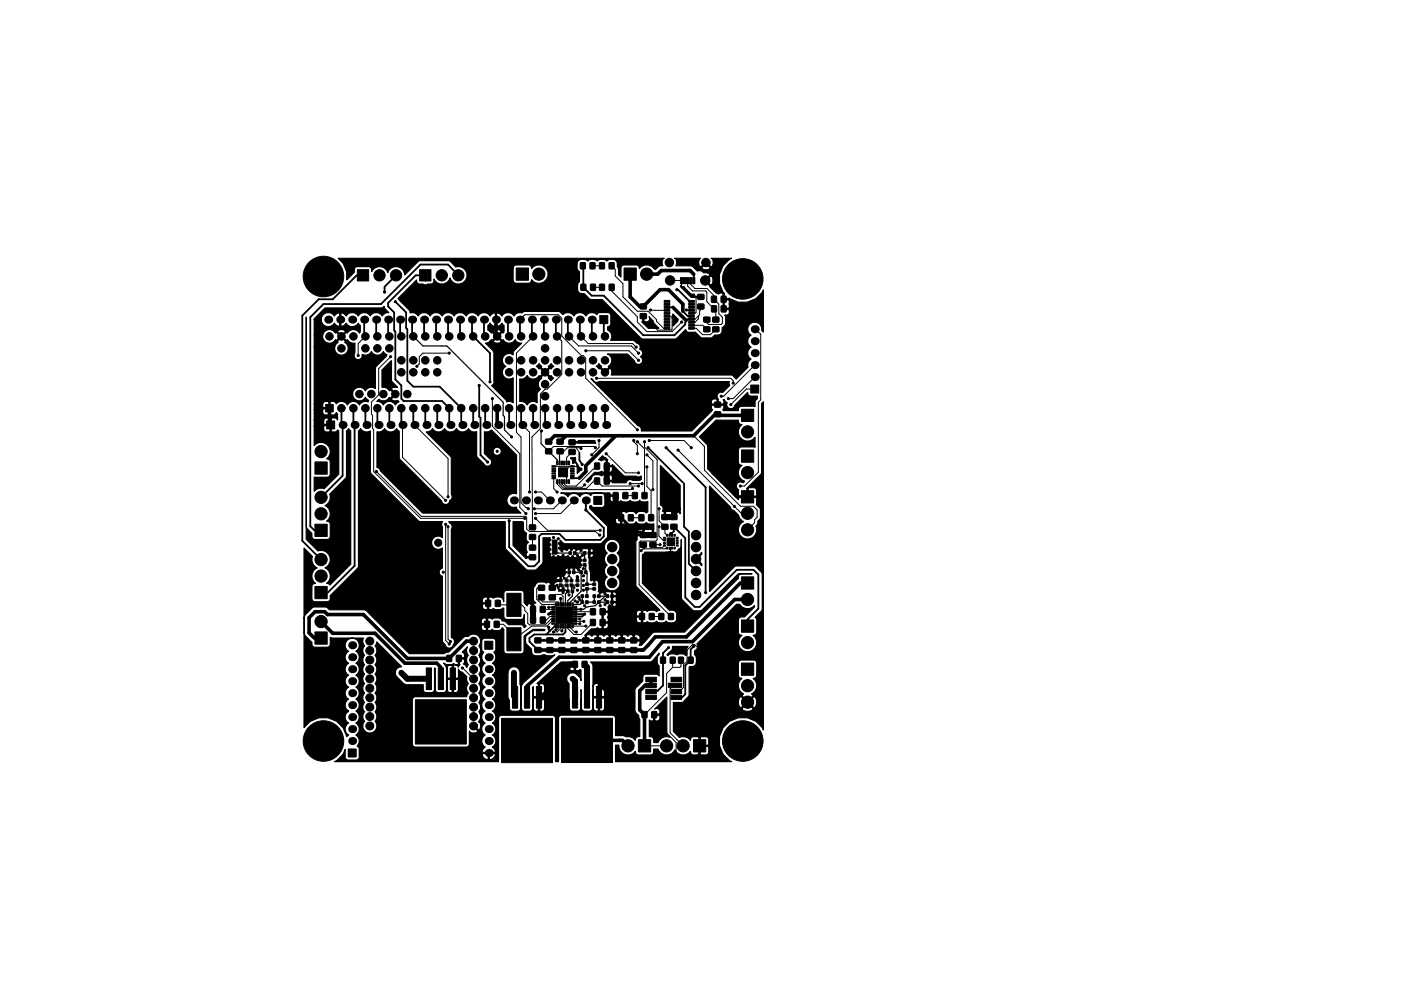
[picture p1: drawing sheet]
<svg xmlns="http://www.w3.org/2000/svg" width="297mm" height="210mm" viewBox="0 0 297 210" stroke-linecap="round" stroke-linejoin="round" font-family="sans-serif">
<g fill="#000" stroke="#000" stroke-width=".21">
<path d="M75.8 57.2h2.4v2.4h-2.4zM89 57.2h2.4v2.4h-2.4zM109.4 56.9h2.6v2.6h-2.6zM123.1 55.8h1v1.2h-1zM125.1 55.8h1v1.2h-1zM127.1 55.8h1v1.2h-1zM129.2 55.8h1v1.2h-1zM132.3 56.9h2.6v2.6h-2.6zM144.3 58.9h.4v1.3h-.4zM144.9 58.9h.5v1.3h-.5zM145.6 58.9h.4v1.3h-.4zM146.2 58.9h.5v1.3h-.5z"/>
<path d="M146.9 58.9h.4v1.3h-.4zM123.2 60.3h1v1.3h-1zM125.2 60.3h1v1.3h-1zM127.2 67h1.7v1.7h-1.7zM127.1 60.3h1.1l-.1 1.3h-1zM129.2 60.3h1v1.3h-1zM135.8 64.5h1.2v1h-1.2zM135.8 66.6h1.2v1h-1.2zM140.8 69.5h1.2v.4h-1.2zM140.8 68.8h1.2v.4h-1.2zM140.8 68.2h1.2v.4h-1.2zM140.8 67.5h1.2v.4h-1.2z"/>
<path d="M140.8 66.9h1.2v.4h-1.2zM140.8 66.3h1.2v.4h-1.2zM140.8 65.6h1.2v.4h-1.2zM140.8 65h1.2v.4h-1.2zM140.8 64.4h1.2v.4h-1.2zM140.8 63.7h1.2v.4h-1.2zM146 63.7h1.2v.4h-1.2zM146 64.4h1.2v.4h-1.2zM146 65h1.2v.4h-1.2zM146 65.6h1.2v.4h-1.2zM146 66.3h1.2v.4h-1.2zM146 66.9h1.2v.4h-1.2z"/>
<path d="M146 67.5h1.2v.4h-1.2zM146 68.2h1.2v.4h-1.2zM146 68.8h1.2v.4h-1.2zM146 69.5h1.2v.4h-1.2zM148 62.5h1.2v1h-1.2zM148 64.5h1.2v1l-1.2 .1zM149.2 69.4l1.3-.1v1l-1.2 .1zM149.2 67.3h1.3v1h-1.2zM150.9 62.9h1v1.2h-1zM150.9 64.9h1v1.3l-1-.1zM151.1 67.3h1.3v1h-1.2zM151.1 69.4l1.3-.1v1l-1.2 .1z"/>
<path d="M152.9 62.9h1v1.2h-1zM152.9 64.9h1.1l-.1 1.3-1-.1zM69 85.8h1.7v1.6h-1.7zM69.3 89.3h1.7v1.7h-1.7zM115.7 93.2h1.2l.1 1h-1.3zM115.7 95.3l1.2-.1 .1 1-1.3 .1zM117 99.3h.8v.3h-.8zM117 98.8h.8v.3h-.8zM118 97.8h.3v.8h-.3zM118.5 97.8h.3v.8h-.3zM119 97.8h.3v.8h-.3zM118.1 93.2h1.3v1h-1.3z"/>
<path d="M118.1 95.3l1.3-.1v1l-1.3 .1zM119.5 97.8h.3v.8h-.3zM120 97.8h.3v.8h-.3zM120.5 97.8h.3v.8h-.3zM121 98.8h.7v.3h-.7zM121 99.3h.7v.3h-.7zM121 99.8h.7v.3h-.7zM120.7 95.4h1.2v1h-1.2zM120.7 93.3h1.2v1l-1.2 .1zM126.1 98.3h1v1.2h-1zM128.1 98.3h1.1l-.1 1.2h-1zM151.5 87.4h1.3v1h-1.3z"/>
<path d="M151.5 85.3h1.3v1l-1.3 .1zM157.2 95.5h2.6v2.6h-2.6zM157.2 86.8h2.6v2.6h-2.6zM159.2 81.7h1.7v1.7h-1.7zM66.8 111.2h2.6v2.6h-2.6zM66.8 98h2.6v2.6h-2.6zM112.3 115.7h1.2v1h-1.2zM112.3 117.7h1.2v1h-1.2zM112.3 113.4h1.2v1h-1.2zM112.3 111.4h1.2v1h-1.2zM117 101.3h.8v.3h-.8zM117 100.8h.8v.3h-.8z"/>
<path d="M117 100.3h.8v.3h-.8zM117 99.8h.8v.3h-.8zM117.1 114.6h1v3h-1zM118 101.8h.3v.8h-.3zM118.5 101.8h.3v.8h-.3zM119 101.8h.3v.8h-.3zM119.5 101.8h.3v.8h-.3zM120 101.8h.3v.8h-.3zM120.5 101.8h.3v.8h-.3zM120.7 117.1h.5l-.1 .5h-.5zM121 100.3h.7v.3h-.7zM121 100.8h.7v.3h-.7z"/>
<path d="M121 101.3h.7v.3h-.7zM121.6 117.1h.5v.5h-.5zM123.7 117.1h.5v.5h-.5zM123.7 118.6h.5v.5l-.5 .1zM123.7 119.6h.5v.5h-.5zM124.7 117.1h.5v.5h-.5zM125.9 105.3h1.7v1.7h-1.7zM126.1 101.4h1v1.3h-1zM128.1 101.4h1.1l-.1 1.3h-1zM130 104.5h1.1l-.1 1.3h-1zM131.2 109.2h1v1.3h-1zM132.1 104.5h1v1.3h-1z"/>
<path d="M133.2 109.2h1.1l-.1 1.3h-1zM134.1 104.5h1v1.3h-1zM135.5 109.2h1v1.3h-1zM135.8 113h1.2v1l-1.2 .1zM135.8 115.1h1.2v1h-1.2zM136.2 104.5h1l-.1 1.3h-1zM137.5 109.2h1.1l-.1 1.3h-1zM137.8 113h1.2l.1 1h-1.3zM137.8 115.1l1.2-.1 .1 1-1.3 .1zM140.7 115.6h.4v.2l-.4 .1zM140.7 115.1h.4v.2l-.4 .1zM140.7 114.5h.4v.2l-.4 .1z"/>
<path d="M140.7 114h.4v.2l-.4 .1zM141.4 114.1h1.6v1.6h-1.6zM140.3 109.2h1.3v1h-1.2zM140.3 111.3l1.3-.1v1l-1.2 .1zM141.3 113.4h.3v.4l-.3-.1zM141.3 116.1h.3v.4l-.3-.1zM141.9 113.4h.2v.4l-.2-.1zM141.9 116.1h.2v.4l-.2-.1zM142.4 113.4h.2v.4l-.2-.1zM142.4 116.1h.2v.4l-.2-.1zM142.9 113.4h.3v.4l-.3-.1zM142.9 116.1h.3v.4l-.3-.1z"/>
<path d="M142.2 111.3l1.3-.1v1l-1.2 .1zM142.2 109.2h1.3v1h-1.2zM143.4 114h.4v.2l-.4 .1zM143.4 114.6l.4-.1v.3h-.4zM143.4 115.1l.4-.1v.3h-.4zM143.4 115.6h.4v.2l-.4 .1zM157.2 104.1h2.6v2.6h-2.6zM66.8 124.4h2.6v2.6h-2.6zM66.8 134.1h2.6v2.6h-2.6zM94.7 139.1h1.1l-.1 1.2h-1zM96.8 139.1h1v1.2h-1zM102.7 131.8h1.1l-.1 1.3h-1z"/>
<path d="M103 127.4h1v1.3l-1-.1zM102.8 136.1h1.7v1.7h-1.7zM104.8 131.8h1v1.3h-1zM105 127.4h1.1l-.1 1.3-1-.1zM107.5 125.9h3v4.9h-3zM107.5 133.2h3v4.9h-3zM112.5 128.7h1v1.2h-1zM112.5 130.9l1 .1v1.2h-1zM113.4 135.4l1.3-.1v1l-1.3 .1zM113.4 137.4h1.3v1h-1.3zM114.2 124.2h1.2l.1 1h-1.3zM114.2 126.2h1.2l.1 1-1.3 .1z"/>
<path d="M114.6 128.7h1l-.1 1.2h-1zM114.6 130.9l1 .1v1.2h-1zM117 132.2h.7v.3h-.7zM117 131.7h.7v.3h-.7zM117 131.2h.7v.3h-.7zM117 130.7h.7v.3h-.7zM117 130.2h.7v.3h-.7zM117 129.7h.7v.3h-.7zM117 129.2h.7v.3h-.7zM117 128.7h.7v.3h-.7zM116 135.4l1.2-.1v1l-1.2 .1zM116 137.4h1.2v1h-1.2z"/>
<path d="M116.5 124.2h1.2v1h-1.2zM116.5 126.2h1.2v1l-1.2 .1zM117.7 127.9h.3v.7h-.3zM117.7 132.5h.3v.7h-.3zM118.2 127.9h.3v.7h-.3zM118.2 132.5h.3v.7h-.3zM118.7 127.9h.3v.7h-.3zM118.7 132.5h.3v.7h-.3zM118.6 122.9h.5l.1 .5h-.6zM118.6 123.9h.5l.1 .5h-.6zM119.2 127.9h.3v.7h-.3zM119.2 132.5h.3v.7h-.3z"/>
<path d="M118.5 135.4l1.2-.1 .1 1-1.3 .1zM118.5 137.4h1.2l.1 1h-1.3zM119.7 127.9h.3v.7h-.3zM119.7 132.5h.3v.7h-.3zM120.2 127.9h.3v.7h-.3zM119.9 123.9h.5v.5h-.5zM119.9 123l.5-.1v.5l-.5 .1zM120.2 132.5h.3v.7h-.3zM120.1 125.2h.6l-.1 .6-.5-.1zM120.7 127.9h.3v.7h-.3zM120.4 121.1h.5v.6h-.5zM120.7 132.5h.3v.7h-.3z"/>
<path d="M121.2 127.9h.3v.7h-.3zM120.9 122.9h.5v.5h-.5zM120.9 123.9h.5v.5h-.5zM117.9 128.8h3.5v3.5h-3.5zM121.1 125.2h.5v.6l-.5-.1zM121.2 132.5h.3v.7h-.3zM121.4 121.1h.5v.6h-.5zM121 135.4l1.3-.1v1l-1.2 .1zM121 137.4h1.3v1h-1.2zM121.6 128.7h.7v.3h-.7zM121.6 129.2h.7v.3h-.7zM121.6 129.7h.7v.3h-.7z"/>
<path d="M121.6 130.2h.7v.3h-.7zM121.6 130.7h.7v.3h-.7zM121.6 131.2h.7v.3h-.7zM121.6 131.7h.7v.3h-.7zM121.6 132.2h.7v.3h-.7zM122.2 123.9h.5v.5h-.5zM122.2 122.9h.5v.5h-.5zM123 121.1h.5v.6h-.5zM123.2 127.5h.5v.5h-.5zM123.2 126.2h.5v.6h-.5zM123.9 121.1h.5v.6h-.5zM124.2 127.5h.5v.5h-.5z"/>
<path d="M124.2 126.2h.5v.6h-.5zM124.2 123.7h.5v.5h-.5zM124.2 124.7h.5v.5h-.5zM123.6 135.4l1.2-.1v1l-1.2 .1zM123.6 137.4h1.2v1h-1.2zM125.2 131.4l1 .1v1.2h-1zM125.2 129.2h1v1.2h-1zM125.8 127.5h.5l-.1 .5h-.5zM125.8 126.2h.5l-.1 .6h-.5zM125.7 124.7h.6v.5h-.6zM125.7 123.7h.6v.5h-.6zM126.7 127.5h.5v.5h-.5z"/>
<path d="M126.7 126.2h.5v.6h-.5zM126.1 135.4l1.3-.1v1l-1.3 .1zM126.1 137.4h1.3v1h-1.3zM127.3 131.4l1 .1-.1 1.2h-1zM127.3 129.2h1l-.1 1.2h-1zM128.5 126.2h.6l-.1 .6h-.5zM128.5 127.5h.6l-.1 .5h-.5zM128.7 135.4l1.2-.1v1l-1.2 .1zM128.7 137.4h1.2v1h-1.2zM129.5 126.2h.5v.6h-.5zM129.5 127.5h.5v.5h-.5zM131.2 135.4l1.2-.1 .1 1-1.3 .1z"/>
<path d="M131.2 137.4h1.2l.1 1h-1.3zM133.7 135.4l1.3-.1v1l-1.2 .1zM133.7 137.4h1.3v1h-1.2zM135.6 130.2h1v1.2h-1zM137.7 130.2h1v1.2h-1zM139.7 130.2h1v1.2h-1zM140.1 139.4l1 .1v1.2h-1zM141.8 130.2h1l-.1 1.2h-1zM142.1 139.4l1 .1v1.2h-1zM143.9 139.4l1 .1v1.2h-1zM145.9 139.4l1 .1v1.2h-1zM157.2 131.5h2.6v2.6h-2.6z"/>
<path d="M157.2 122.4h2.6v2.6h-2.6zM88.1 148.5h10.8v9.4h-10.8zM90.4 141.7h1.1v4.6h-1.1zM92.9 141.7h1.1v4.6h-1.1zM95.5 141.7h1.1v4.6h-1.1zM106.3 152.4h10.8v9.4h-10.8zM108.7 145.7h1.1v4.6h-1.1zM111.2 145.7h1.1v4.6h-1.1zM113.7 145.7h1.1v4.6h-1.1zM119.1 152.4h10.8v9.4h-10.8zM121.4 145.6h1.1v4.6h-1.1zM121.4 140.3l1 .1v1.2h-1z"/>
<path d="M123.9 145.6h1.1v4.6h-1.1zM123.5 140.3l1 .1-.1 1.2h-1zM126.5 145.6h1v4.6h-1zM136.9 147.5h2.3v.9h-2.3zM136.9 146.2h2.3v.9h-2.3zM136.9 144.9h2.3v.9h-2.3zM136.9 143.7h2.3v.9h-2.3zM136.2 151h1l-.1 1.3-1-.1zM135.4 156.9h2.6v2.6h-2.6zM138.2 151h1v1.3l-1-.1zM141.7 144.9h2.8v.9h-2.8zM142.3 147.5h2.2v.9h-2.2z"/>
<path d="M142.3 146.2h2.2v.9h-2.2zM142.3 143.7h2.2v.9h-2.2zM147 156.9h2.6v2.6h-2.6zM157.2 140.7h2.6v2.6h-2.6zM73.8 158.9h1.7v1.7h-1.7z"/>
<circle cx="68.6" cy="58.7" r="4.3"/>
<circle cx="80.5" cy="58.4" r="1.2"/>
<circle cx="84" cy="58.4" r="1.2"/>
<circle cx="93.7" cy="58.4" r="1.2"/>
<circle cx="97.2" cy="58.4" r="1.2"/>
<circle cx="114.2" cy="58.2" r="1.3"/>
<circle cx="137.1" cy="58.2" r="1.3"/>
<circle cx="141.9" cy="55.7" r=".9"/>
<circle cx="142.1" cy="59.5" r="1"/>
<circle cx="149.5" cy="59.5" r="1"/>
<circle cx="149.7" cy="55.7" r=".9"/>
<circle cx="157.5" cy="59.2" r="4.3"/>
<circle cx="69.8" cy="71.4" r=".8"/>
<circle cx="72.4" cy="71.4" r=".8"/>
<circle cx="72.4" cy="73.9" r=".8"/>
<circle cx="74.9" cy="71.4" r=".8"/>
<circle cx="75.9" cy="75.4" r=".23"/>
<circle cx="77.5" cy="73.9" r=".8"/>
<circle cx="77.5" cy="71.4" r=".8"/>
<circle cx="80" cy="71.4" r=".8"/>
<circle cx="80" cy="73.9" r=".8"/>
<circle cx="81.5" cy="62" r=".23"/>
<circle cx="82.5" cy="73.9" r=".8"/>
<circle cx="82.5" cy="71.4" r=".8"/>
<circle cx="82.8" cy="75.7" r=".23"/>
<circle cx="83.8" cy="64" r=".23"/>
<circle cx="85.1" cy="79" r=".8"/>
<circle cx="85.1" cy="76.4" r=".8"/>
<circle cx="85.1" cy="71.4" r=".8"/>
<circle cx="87.6" cy="71.4" r=".8"/>
<circle cx="87.6" cy="76.4" r=".8"/>
<circle cx="87.6" cy="79" r=".8"/>
<circle cx="88.4" cy="77.7" r=".23"/>
<circle cx="90.2" cy="71.4" r=".8"/>
<circle cx="90.2" cy="76.4" r=".8"/>
<circle cx="90.2" cy="79" r=".8"/>
<circle cx="92.7" cy="79" r=".8"/>
<circle cx="92.7" cy="76.4" r=".8"/>
<circle cx="92.7" cy="71.4" r=".8"/>
<circle cx="95.2" cy="71.4" r=".8"/>
<circle cx="95.2" cy="74.9" r=".23"/>
<circle cx="97.8" cy="71.4" r=".8"/>
<circle cx="100.3" cy="71.4" r=".8"/>
<circle cx="102.9" cy="71.4" r=".8"/>
<circle cx="105.4" cy="71.4" r=".8"/>
<circle cx="107.9" cy="79" r=".8"/>
<circle cx="107.9" cy="71.4" r=".8"/>
<circle cx="107.9" cy="76.4" r=".8"/>
<circle cx="110.5" cy="76.4" r=".8"/>
<circle cx="110.5" cy="71.4" r=".8"/>
<circle cx="110.5" cy="79" r=".8"/>
<circle cx="113" cy="79" r=".8"/>
<circle cx="113" cy="76.4" r=".8"/>
<circle cx="113" cy="71.4" r=".8"/>
<circle cx="115.6" cy="79" r=".8"/>
<circle cx="115.6" cy="76.4" r=".8"/>
<circle cx="115.6" cy="71.4" r=".8"/>
<circle cx="115.6" cy="73.9" r=".8"/>
<circle cx="118.1" cy="71.4" r=".8"/>
<circle cx="118.1" cy="79" r=".8"/>
<circle cx="118.1" cy="76.4" r=".8"/>
<circle cx="120.6" cy="79" r=".8"/>
<circle cx="120.6" cy="76.4" r=".8"/>
<circle cx="120.6" cy="71.4" r=".8"/>
<circle cx="123.2" cy="71.4" r=".8"/>
<circle cx="123.2" cy="76.4" r=".8"/>
<circle cx="123.2" cy="79" r=".8"/>
<circle cx="124.2" cy="74.4" r=".23"/>
<circle cx="125.7" cy="76.4" r=".8"/>
<circle cx="125.7" cy="79" r=".8"/>
<circle cx="125.7" cy="71.4" r=".8"/>
<circle cx="128.3" cy="71.4" r=".8"/>
<circle cx="128.3" cy="79" r=".8"/>
<circle cx="128.3" cy="76.4" r=".8"/>
<circle cx="134.9" cy="73.7" r=".23"/>
<circle cx="135.4" cy="74.9" r=".23"/>
<circle cx="135.4" cy="76.4" r=".23"/>
<circle cx="135.6" cy="78.5" r=".23"/>
<circle cx="137.9" cy="65.8" r=".23"/>
<circle cx="137.9" cy="68.8" r=".23"/>
<circle cx="143.5" cy="61.5" r=".23"/>
<circle cx="144.5" cy="68.3" r=".23"/>
<circle cx="145.5" cy="65.8" r=".23"/>
<circle cx="68.1" cy="95.8" r="1.3"/>
<circle cx="72.4" cy="86.6" r=".8"/>
<circle cx="74.9" cy="86.6" r=".8"/>
<circle cx="76.2" cy="83.6" r=".8"/>
<circle cx="77.5" cy="86.6" r=".8"/>
<circle cx="78.7" cy="83.6" r=".8"/>
<circle cx="80" cy="86.6" r=".8"/>
<circle cx="81.3" cy="83.6" r=".8"/>
<circle cx="82.5" cy="86.6" r=".8"/>
<circle cx="83.8" cy="83.6" r=".8"/>
<circle cx="85.1" cy="86.6" r=".8"/>
<circle cx="86.4" cy="83.6" r=".8"/>
<circle cx="87.6" cy="86.6" r=".8"/>
<circle cx="90.2" cy="86.6" r=".8"/>
<circle cx="92.7" cy="86.6" r=".8"/>
<circle cx="95.2" cy="86.6" r=".8"/>
<circle cx="97.8" cy="86.6" r=".8"/>
<circle cx="100.3" cy="86.6" r=".8"/>
<circle cx="101.6" cy="81.8" r=".23"/>
<circle cx="102.9" cy="86.6" r=".8"/>
<circle cx="103.4" cy="98" r=".23"/>
<circle cx="103.9" cy="81" r=".23"/>
<circle cx="104.4" cy="84.6" r=".23"/>
<circle cx="105.4" cy="86.6" r=".8"/>
<circle cx="105.4" cy="95.8" r=".23"/>
<circle cx="107.9" cy="86.6" r=".8"/>
<circle cx="108.5" cy="92.7" r=".23"/>
<circle cx="110.5" cy="86.6" r=".8"/>
<circle cx="113" cy="86.6" r=".8"/>
<circle cx="114.8" cy="91.4" r=".23"/>
<circle cx="115.6" cy="81.5" r=".8"/>
<circle cx="115.6" cy="84.1" r=".8"/>
<circle cx="115.6" cy="86.6" r=".8"/>
<circle cx="118.1" cy="86.6" r=".8"/>
<circle cx="120.6" cy="86.6" r=".8"/>
<circle cx="123.2" cy="86.6" r=".8"/>
<circle cx="123.2" cy="99.6" r=".23"/>
<circle cx="123.2" cy="95.2" r=".23"/>
<circle cx="123.4" cy="98.5" r=".23"/>
<circle cx="125" cy="93.7" r=".23"/>
<circle cx="125.5" cy="96.5" r=".23"/>
<circle cx="125.7" cy="86.6" r=".8"/>
<circle cx="126.2" cy="95" r=".23"/>
<circle cx="126.5" cy="80.3" r=".23"/>
<circle cx="127" cy="93.5" r=".23"/>
<circle cx="128.3" cy="86.6" r=".8"/>
<circle cx="128.5" cy="96.3" r=".23"/>
<circle cx="134.4" cy="93.5" r=".23"/>
<circle cx="135.1" cy="96.3" r=".23"/>
<circle cx="135.1" cy="93.7" r=".23"/>
<circle cx="135.1" cy="91.2" r=".23"/>
<circle cx="135.6" cy="81.5" r=".23"/>
<circle cx="136.7" cy="93.7" r=".23"/>
<circle cx="137.2" cy="99.1" r=".23"/>
<circle cx="137.2" cy="96.5" r=".23"/>
<circle cx="137.4" cy="95" r=".23"/>
<circle cx="137.7" cy="93.5" r=".23"/>
<circle cx="141.2" cy="95" r=".23"/>
<circle cx="143.8" cy="95.5" r=".23"/>
<circle cx="146.6" cy="95" r=".23"/>
<circle cx="152.9" cy="84.1" r=".23"/>
<circle cx="154.4" cy="84.6" r=".23"/>
<circle cx="154.9" cy="85.8" r=".23"/>
<circle cx="155.4" cy="81.3" r=".23"/>
<circle cx="158.5" cy="91.6" r="1.3"/>
<circle cx="68.1" cy="105.5" r="1.3"/>
<circle cx="68.1" cy="118.7" r="1.3"/>
<circle cx="68.1" cy="109" r="1.3"/>
<circle cx="73.9" cy="100.6" r=".23"/>
<circle cx="79.8" cy="100" r=".23"/>
<circle cx="92.9" cy="115.1" r=".76"/>
<circle cx="94.5" cy="111.2" r=".23"/>
<circle cx="94.5" cy="106.2" r=".23"/>
<circle cx="95" cy="105.4" r=".23"/>
<circle cx="95" cy="111.8" r=".23"/>
<circle cx="105.2" cy="100.3" r=".23"/>
<circle cx="107.9" cy="110.5" r=".23"/>
<circle cx="110" cy="114.5" r=".23"/>
<circle cx="111.3" cy="110" r=".23"/>
<circle cx="111.5" cy="109" r=".23"/>
<circle cx="112" cy="107.9" r=".23"/>
<circle cx="112.3" cy="104.4" r=".23"/>
<circle cx="113.3" cy="107.9" r=".23"/>
<circle cx="113.5" cy="110" r=".23"/>
<circle cx="113.5" cy="109" r=".23"/>
<circle cx="113.5" cy="104.4" r=".23"/>
<circle cx="116.6" cy="115.6" r=".23"/>
<circle cx="116.6" cy="114.5" r=".23"/>
<circle cx="116.6" cy="116.6" r=".23"/>
<circle cx="116.6" cy="117.6" r=".23"/>
<circle cx="117.3" cy="118.1" r=".23"/>
<circle cx="117.3" cy="114" r=".23"/>
<circle cx="118.1" cy="104.4" r=".23"/>
<circle cx="118.4" cy="114.3" r=".23"/>
<circle cx="118.4" cy="118.1" r=".23"/>
<circle cx="118.6" cy="116.3" r=".23"/>
<circle cx="118.6" cy="115.3" r=".23"/>
<circle cx="119.1" cy="116.8" r=".23"/>
<circle cx="119.4" cy="117.9" r=".23"/>
<circle cx="120.1" cy="116.6" r=".23"/>
<circle cx="120.4" cy="118.1" r=".23"/>
<circle cx="121.2" cy="116.6" r=".23"/>
<circle cx="121.4" cy="118.1" r=".23"/>
<circle cx="122.2" cy="116.6" r=".23"/>
<circle cx="122.4" cy="117.9" r=".23"/>
<circle cx="123.2" cy="116.8" r=".23"/>
<circle cx="123.2" cy="119.9" r=".23"/>
<circle cx="123.2" cy="118.9" r=".23"/>
<circle cx="123.4" cy="117.9" r=".23"/>
<circle cx="124" cy="102.9" r=".23"/>
<circle cx="124.2" cy="108.2" r=".23"/>
<circle cx="126" cy="117.3" r=".23"/>
<circle cx="127.2" cy="113.5" r=".23"/>
<circle cx="127.3" cy="112.5" r=".23"/>
<circle cx="129.8" cy="116.1" r="1.01"/>
<circle cx="129.8" cy="118.6" r="1.01"/>
<circle cx="131.1" cy="101.3" r=".23"/>
<circle cx="133.6" cy="102.6" r=".23"/>
<circle cx="134.1" cy="103.6" r=".23"/>
<circle cx="135.4" cy="100.3" r=".23"/>
<circle cx="135.4" cy="103.1" r=".23"/>
<circle cx="135.9" cy="116.8" r=".23"/>
<circle cx="136.1" cy="102.6" r=".23"/>
<circle cx="138.4" cy="103.9" r=".23"/>
<circle cx="139.7" cy="107.9" r=".23"/>
<circle cx="139.7" cy="111.8" r=".23"/>
<circle cx="140" cy="115.6" r=".23"/>
<circle cx="143.8" cy="107.9" r=".23"/>
<circle cx="147.6" cy="118.6" r="1.01"/>
<circle cx="147.6" cy="113.5" r="1.01"/>
<circle cx="147.6" cy="116.1" r="1.01"/>
<circle cx="151.1" cy="100.3" r=".23"/>
<circle cx="155.7" cy="107.4" r=".23"/>
<circle cx="157" cy="103.1" r=".23"/>
<circle cx="158.5" cy="112.4" r="1.3"/>
<circle cx="158.5" cy="108.9" r="1.3"/>
<circle cx="158.5" cy="100.3" r="1.3"/>
<circle cx="68.1" cy="122.2" r="1.3"/>
<circle cx="68.1" cy="131.9" r="1.3"/>
<circle cx="78.4" cy="138" r=".85"/>
<circle cx="78.4" cy="136" r=".85"/>
<circle cx="94" cy="121.4" r=".23"/>
<circle cx="95.2" cy="136.6" r=".23"/>
<circle cx="95.5" cy="136.1" r=".23"/>
<circle cx="100.4" cy="138" r=".85"/>
<circle cx="100.4" cy="136" r=".85"/>
<circle cx="116.3" cy="133.1" r=".23"/>
<circle cx="116.3" cy="130.3" r=".23"/>
<circle cx="116.3" cy="128.9" r=".23"/>
<circle cx="117.3" cy="134.1" r=".23"/>
<circle cx="117.9" cy="133.6" r=".23"/>
<circle cx="118.1" cy="124.2" r=".23"/>
<circle cx="118.4" cy="124.7" r=".23"/>
<circle cx="118.6" cy="131.6" r=".23"/>
<circle cx="118.9" cy="127" r=".23"/>
<circle cx="119.1" cy="133.9" r=".23"/>
<circle cx="119.4" cy="125.7" r=".23"/>
<circle cx="119.4" cy="124.7" r=".23"/>
<circle cx="119.6" cy="125.2" r=".23"/>
<circle cx="119.6" cy="122.7" r=".23"/>
<circle cx="119.9" cy="121.4" r=".23"/>
<circle cx="120.6" cy="129.5" r=".23"/>
<circle cx="120.6" cy="131.6" r=".23"/>
<circle cx="120.6" cy="126.2" r=".23"/>
<circle cx="120.6" cy="120.6" r=".23"/>
<circle cx="121.7" cy="120.6" r=".23"/>
<circle cx="121.7" cy="124.7" r=".23"/>
<circle cx="121.9" cy="127.5" r=".23"/>
<circle cx="122.2" cy="134.1" r=".23"/>
<circle cx="122.4" cy="125.2" r=".23"/>
<circle cx="122.4" cy="122.4" r=".23"/>
<circle cx="122.4" cy="127.8" r=".23"/>
<circle cx="122.7" cy="126.7" r=".23"/>
<circle cx="122.7" cy="120.9" r=".23"/>
<circle cx="122.9" cy="127.2" r=".23"/>
<circle cx="122.9" cy="132.3" r=".23"/>
<circle cx="122.9" cy="131.3" r=".23"/>
<circle cx="123.2" cy="129.3" r=".23"/>
<circle cx="123.7" cy="120.6" r=".23"/>
<circle cx="123.7" cy="122.2" r=".23"/>
<circle cx="123.7" cy="123.2" r=".23"/>
<circle cx="123.7" cy="124.2" r=".23"/>
<circle cx="123.7" cy="125.2" r=".23"/>
<circle cx="123.8" cy="131.8" r=".23"/>
<circle cx="124" cy="128.5" r=".23"/>
<circle cx="124" cy="130.3" r=".23"/>
<circle cx="124.2" cy="132.8" r=".23"/>
<circle cx="126" cy="123.2" r=".23"/>
<circle cx="127.3" cy="128.5" r=".23"/>
<circle cx="127.3" cy="125.7" r=".23"/>
<circle cx="128.3" cy="128.3" r=".23"/>
<circle cx="128.3" cy="127.2" r=".23"/>
<circle cx="128.3" cy="126" r=".23"/>
<circle cx="129.3" cy="128.5" r=".23"/>
<circle cx="129.8" cy="121.2" r="1.01"/>
<circle cx="129.8" cy="123.7" r="1.01"/>
<circle cx="141.7" cy="137.4" r=".23"/>
<circle cx="147.1" cy="137.2" r=".23"/>
<circle cx="147.6" cy="123.7" r="1.01"/>
<circle cx="147.6" cy="121.2" r="1.01"/>
<circle cx="147.6" cy="126.2" r="1.01"/>
<circle cx="149.6" cy="125.7" r=".23"/>
<circle cx="158.5" cy="127.2" r="1.3"/>
<circle cx="158.5" cy="136.3" r="1.3"/>
<circle cx="68.6" cy="157.2" r="4.3"/>
<circle cx="71.9" cy="146.8" r=".23"/>
<circle cx="73.7" cy="150.9" r=".23"/>
<circle cx="78.4" cy="140" r=".85"/>
<circle cx="78.4" cy="142" r=".85"/>
<circle cx="78.4" cy="150" r=".85"/>
<circle cx="78.4" cy="148" r=".85"/>
<circle cx="78.4" cy="146" r=".85"/>
<circle cx="78.4" cy="144" r=".85"/>
<circle cx="78.4" cy="152" r=".85"/>
<circle cx="78.4" cy="154" r=".85"/>
<circle cx="85.1" cy="142.7" r=".23"/>
<circle cx="98" cy="144.3" r=".23"/>
<circle cx="98" cy="141.7" r=".23"/>
<circle cx="100.4" cy="140" r=".85"/>
<circle cx="100.4" cy="142" r=".85"/>
<circle cx="100.4" cy="150" r=".85"/>
<circle cx="100.4" cy="148" r=".85"/>
<circle cx="100.4" cy="146" r=".85"/>
<circle cx="100.4" cy="144" r=".85"/>
<circle cx="100.4" cy="152" r=".85"/>
<circle cx="100.4" cy="154" r=".85"/>
<circle cx="109" cy="142.7" r=".23"/>
<circle cx="117.6" cy="144.3" r=".23"/>
<circle cx="121.4" cy="144" r=".23"/>
<circle cx="124.5" cy="143.8" r=".23"/>
<circle cx="132.3" cy="146.3" r=".23"/>
<circle cx="133.2" cy="158.2" r="1.3"/>
<circle cx="141.3" cy="158.2" r="1.3"/>
<circle cx="144.8" cy="158.2" r="1.3"/>
<circle cx="148.8" cy="147.3" r=".23"/>
<circle cx="157.5" cy="157.2" r="4.3"/>
<circle cx="158.5" cy="149" r="1.3"/>
<circle cx="158.5" cy="145.5" r="1.3"/>
</g>
<g fill="#000">
<circle cx="69.6" cy="67.8" r=".85"/>
<circle cx="72.1" cy="67.8" r=".85"/>
<circle cx="74.7" cy="67.8" r=".85"/>
<circle cx="77.2" cy="67.8" r=".85"/>
<circle cx="79.8" cy="67.8" r=".85"/>
<circle cx="82.3" cy="67.8" r=".85"/>
<circle cx="84.8" cy="67.8" r=".85"/>
<circle cx="87.4" cy="67.8" r=".85"/>
<circle cx="89.9" cy="67.8" r=".85"/>
<circle cx="92.5" cy="67.8" r=".85"/>
<circle cx="95" cy="67.8" r=".85"/>
<circle cx="97.5" cy="67.8" r=".85"/>
<circle cx="100.1" cy="67.8" r=".85"/>
<circle cx="102.6" cy="67.8" r=".85"/>
<circle cx="105.2" cy="67.8" r=".85"/>
<circle cx="107.7" cy="67.8" r=".85"/>
<circle cx="110.2" cy="67.8" r=".85"/>
<circle cx="112.8" cy="67.8" r=".85"/>
<circle cx="115.3" cy="67.8" r=".85"/>
<circle cx="117.9" cy="67.8" r=".85"/>
<circle cx="120.4" cy="67.8" r=".85"/>
<circle cx="122.9" cy="67.8" r=".85"/>
<circle cx="125.5" cy="67.8" r=".85"/>
<circle cx="160" cy="69.8" r=".85"/>
<circle cx="160" cy="72.4" r=".85"/>
<circle cx="160" cy="74.9" r=".85"/>
<circle cx="160" cy="77.5" r=".85"/>
<circle cx="72.6" cy="90.2" r=".85"/>
<circle cx="75.2" cy="90.2" r=".85"/>
<circle cx="77.7" cy="90.2" r=".85"/>
<circle cx="80.3" cy="90.2" r=".85"/>
<circle cx="82.8" cy="90.2" r=".85"/>
<circle cx="85.3" cy="90.2" r=".85"/>
<circle cx="87.9" cy="90.2" r=".85"/>
<circle cx="90.4" cy="90.2" r=".85"/>
<circle cx="93" cy="90.2" r=".85"/>
<circle cx="95.5" cy="90.2" r=".85"/>
<circle cx="98" cy="90.2" r=".85"/>
<circle cx="100.6" cy="90.2" r=".85"/>
<circle cx="103.1" cy="90.2" r=".85"/>
<circle cx="105.7" cy="90.2" r=".85"/>
<circle cx="108.2" cy="90.2" r=".85"/>
<circle cx="110.7" cy="90.2" r=".85"/>
<circle cx="113.3" cy="90.2" r=".85"/>
<circle cx="115.8" cy="90.2" r=".85"/>
<circle cx="118.4" cy="90.2" r=".85"/>
<circle cx="120.9" cy="90.2" r=".85"/>
<circle cx="123.4" cy="90.2" r=".85"/>
<circle cx="126" cy="90.2" r=".85"/>
<circle cx="128.5" cy="90.2" r=".85"/>
<circle cx="160" cy="80" r=".85"/>
<circle cx="109" cy="106.2" r=".85"/>
<circle cx="111.5" cy="106.2" r=".85"/>
<circle cx="114" cy="106.2" r=".85"/>
<circle cx="116.6" cy="106.2" r=".85"/>
<circle cx="119.1" cy="106.2" r=".85"/>
<circle cx="121.7" cy="106.2" r=".85"/>
<circle cx="124.2" cy="106.2" r=".85"/>
<circle cx="74.7" cy="136.9" r=".85"/>
<circle cx="74.7" cy="139.4" r=".85"/>
<circle cx="103.6" cy="139.4" r=".85"/>
<circle cx="74.7" cy="144.5" r=".85"/>
<circle cx="74.7" cy="149.6" r=".85"/>
<circle cx="74.7" cy="152.1" r=".85"/>
<circle cx="74.7" cy="142" r=".85"/>
<circle cx="74.7" cy="157.2" r=".85"/>
<circle cx="74.7" cy="147.1" r=".85"/>
<circle cx="74.7" cy="154.7" r=".85"/>
<circle cx="103.6" cy="152.1" r=".85"/>
<circle cx="103.6" cy="149.6" r=".85"/>
<circle cx="103.6" cy="144.5" r=".85"/>
<circle cx="103.6" cy="142" r=".85"/>
<circle cx="103.6" cy="159.8" r=".85"/>
<circle cx="103.6" cy="157.2" r=".85"/>
<circle cx="103.6" cy="147.1" r=".85"/>
<circle cx="103.6" cy="154.7" r=".85"/>
</g>
<g fill="none" stroke="#000" stroke-width=".21">
<path d="M75.6 58.4h1.4M90.2 58.4v1.3M123.6 56.4l.1 .1M125.6 56.4h2M129.7 56.4l.8 .8v1.4l1.6 1.6v2.8l3 3h2.3l1.8 1.8v.4l1.5 1.5h.7M142.1 59.5h2.3l.1 1.2M145.8 59.6v1.1l1 1h2.8l.3 .3v2l1.9 1.9v1.9M146.4 59.6v.7l.9 .9h2.6l1.5 1.5v.8l1 1v2l.8 .8v1.3l-.3 .2h-2.7l-.3-.3v-.7M77.2 71.1l.3 .3-1.6 1.5v2.5M79.8 71.1l.2 .3M82.3 71.1l.2 .3M82.8 75.7l-2.5 2.5v5.6l-1.6 1.5v2.6l.3 .2v2.8l.2 .3v8.8l10 10h22.1"/>
<path d="M84.8 71.1l.3 .3M87.4 71.1l.2 .3M89.9 71.1l.3 .3M92.5 71.1l.2 .3M95 71.1l.2 .3M95.2 74.9h-5.5l-.8 .8v1.5l-.5 .5M97.5 71.1l.3 .3M100.1 71.1l.2 .3M102.6 71.1l.3 .3M105.2 71.1l.2 .3M107.7 71.1l.2 .3M110.2 67.8l1.1-1h7.1l.7 .7v3.8l4.2 4.2h.4l.5 .5v4.2l10.9 11"/>
<path d="M110.2 71.1l.3 .3M112.8 71.1l.2 .3-3.5 3.5v16.9l1 .9v14l1 1h.3l.2 .2M115.3 71.1l.3 .3M117.9 71.1l1.2 1.3v7.1l-3.1 3h-.4l-1 1.1v7.3l-1.8 1.8 .1 19.2M120.4 71.1l2.3 2.3h11.2l1.5 1.5M122.9 71.1l1.8 1.8h9.4l.8 .8M124.2 74.4h9.1l2.1 2M125.5 71.1l.2 .3M125.7 61h1.9M128 71.1l.3 .3M129.7 61v.8l5.4 5.4v1.1l2.1 2.1h5.3l2-2.1M137.9 65.8h3.5"/>
<path d="M141.4 67.1h.7l.4 .4v2.3l-.2 .2h-2.9l-.5-.4M143.5 61.5h.2M145.5 65.8h1.1M146.2 63.9h.4M146.6 69.7h1l1.4 1.3h1.6l1.2-1.1M146.6 69h2.4l.9 .9M147.6 63v3.2l-.3 .3h-.7M148.1 67v.6l-.8 .8h-.7M148.6 65v.7l-.3 .3v.8l-1 .9h-1.4M160 69.8l1.3 1.1v13.9l-.5 .5v14.9l-2.9 2.9h-.9M160 77.5l-6.6 6.6h-.5M69.8 89.9l.3 .3"/>
<path d="M72.4 89.9l.2 .3M74.9 89.9l.3 .3M77.5 89.9l.2 .3M80 89.9l.3 .3M82.5 89.9l.3 .3M85.1 89.9l.2 .3v6.8l9.2 9.2M87.6 89.9l7.4 7.4v8.1M90.2 89.9l.2 .3M92.7 89.9l.3 .3M95.2 89.9l.3 .3M97.8 89.9l.2 .3M100.3 89.9l.3 .3"/>
<path d="M102.9 89.9l.2 .3M104.4 84.6v5.8l5.8 5.9v11.4l1.3 1.3M105.4 89.9l.3 .3M107.9 89.9l.3 .3M110.5 89.9l1.8 1.8v12.7M113 89.9l.3 .3M114.8 91.4l-.1 .1M115.6 89.9l.2 .3M117.4 98.9h5.2l.6 .7M118.1 89.9l.3 .3M120.6 89.9l.3 .3M120.8 98.9l-.7 .7v2.6"/>
<path d="M121.3 95.9l-1.2 1.2v1.1M122.2 95l.6 1.1M123.2 89.9l.2 .3M123.2 95.2l-.2-.2h-2.7l-.8 .8-.9 .1M125.7 89.9l.3 .3M126.2 95l-.2-.3h-8.6l-1.1 1.1M126.5 80.3h28.4l.5 .5v.5M126.6 98.9l-.6 .6h-.2l-3.6 3.6h-2.1l-.5-.4v-.5M127 93.5v1.5l-1.5 1.5M128.3 89.9l.2 .3M128.5 96.3l4.1 4h2.8M130.6 92.5h1.5"/>
<path d="M134.4 93.5v.2l.7 .8v1.8M135.1 93.7l1.6 1.5v10M136.7 93.7v1.1l2.6 2.7v17l-.2 .3h-3.3l-.3 .3v9l6.8 6.7M137.2 96.5l1.2 1.3v6.1M137.2 99.1v4.1l.8 .9v5.7M137.7 93.5h7.3l1.6 1.5M143.8 95.5l13.4 13.4h1.3M147.1 92.5l2.3 2.2v5.1l7.6 7.6h2.7l.8 .8v1.5l-.5 .6v.6l-1.5 1.5M152.1 87.9l.3 .2M160 82.5h-1.8l-3.3 3.3M160 80l-4.6 4.6h-1M66.6 112.5h1.5"/>
<path d="M79.8 100l9.5 9.6h22.2l.2 .2v2.5l.6 .5h13.9l1 .7M94.5 111.2v24.7l.7 .7M95 111.8v23.8l.5 .5M112.9 113.9v2.3M113.5 104.4h1.3l1.8 1.8M113.5 110l2.6 2.5h11.2M117.4 101.4v2.3l.7 .7M117.6 116.1v1M118.1 102.2v.5l1.2 1.2h14.6l.2-.3M118.6 102.2v.5l1 .9h4.7l1.6-1.5h.7l1.1 1h7.7M119.1 106.2l-1.8 1.7h-4M119.1 102.2v.5l.7 .7h3.6l.6-.5"/>
<path d="M121.4 101.4h.5M121.7 106.2l-2.8 2.8h-5.4M124 117.3v.1M131.7 109.8l.6 .7M132.6 105.2h2M133.6 102.6h2.5M133.7 109.8h2.3M136.4 115.6v.7l.2 .1M136.4 113.5h.1M139.7 107.9v2.6l1.3 1.3v1.3l.4 .5M139.7 111.8v1.9l.9 .9h.3M140 115.6h-1.6l.7 .6h1.3l.5-.5"/>
<path d="M141.4 116.3l-.4 .1h-4.7l-.4 .4M142 116.6h.2M142 116.6h.1M142 116.3v.3M142.2 116.6v.7M142.5 116.3l-.3 .3M142.9 108.8v.9M144.8 102.4l.2 .2M66.6 135.4h1.5M68.1 125.7h1.4M105.5 128l.4 .3h4.7l.7 .7v.5l.6 .7v2l.4 .4h3.3l1.3-1.3h.4M113 131.6h.1"/>
<path d="M114.8 126.7v.7l.3 .3h3.2l.1 .6M114.8 124.7h-.8l-.2 .2v2.2l1.1 1.2h3M115.1 129.3h2.2M116.8 129.8h.1M117.1 126.7l.6-.6h1.3l.4 .4v1.8M117.3 130.3h.1M117.3 130.8h-.7l-.8 .8h-.7M117.3 128.8l-1 .1M117.3 131.8h-.3l-1 1h-3.2l-3.8 2.8v-.9l-2.3-2.2h-1.4M117.3 130.8h.1M118.4 132.9v.4l-.3 .3h-.2M118.9 128.2v.1"/>
<path d="M118.9 132.9v.4l-.8 .8h-.8M119.4 132.9v.4l-.3 .6M119.9 132.9h.1M119.9 132.9v.3M120.1 124.2l.3 .2M120.7 122.1v.1M120.9 137.9h.8M120.9 132.9v.2l1 1h.3M121.2 125.3l.2 .2M121.4 132.8h2.8M121.4 132.8v.1M121.9 130.3h.2"/>
<path d="M121.9 131.3h1M121.9 131.8h1.9M121.9 132.3h1M122 129.3h-.1M122.1 130.3h.1M123.4 137.9h.8M124.5 124.9l-.1 .1M125.7 132.1l-2.5 2.5h-1.5l-1.3-1.3v-.4M125.7 129.8h-3.8M125.9 137.9h.8M128.2 126.5h.6M128.5 137.9h.8"/>
<path d="M131 137.9h.8M133.6 137.9h.8M138.2 130.8h2M157 123.7h1.5M93.5 141.6v2.4M98 141.7l2.4 2.3M109 147.7l.2 .3M124 141l.5 .5M124.5 146.2v1.7M127 146.2v1.7M136.7 158.2h4.6M138.9 146.6l-.2 .1h-.7"/>
<path d="M142.6 140.1v1.5M142.6 141.6l-1.3 1.3v4l-4.6 4.7M143.1 145.4h-.3l-.7 .7v9.4l2.7 2.7M143.4 146.7h.7l.8-.8v-4.8l.8-.8v-2.4l1.2-1.2h.4l1.5 1.6v9l-.5 .5v11.9l-1.1 1.1h-2.9l-1-1v-2.3l-4.6-4.6v-1.3M144.4 140.1v1.3l-.3 .2h-1.5"/>
</g>
<g fill="none" stroke="#000" stroke-width=".76">
<path d="M133.6 58.2v4.8l2 2h.8l3.6-3.5h1.7l3.1 3v1.5M137.1 58.2h2.3l.8-.8h6.1l.8 .8M105.2 67.8v3.3M142.7 65.2l2.5 2.5M69.8 86.6v3.3M105.4 86.6v3.3M120 92.5l-1.3 1.2M130.6 92.5l-6.4 6.3v1.3l-1.4 1.3M151.9 87.6l-4.8 4.9h-29.5l-1.3 1.2M152.4 88.1h6.1M66.6 135.4l-1.1-1.1v-3.2l1.3-1.3h2l.6 .6h7.7l9.3 9.3h8.8l3.7-3.7h1.5M68.1 131.9l2.5 2.5h8.9l6.4 6.3h6.7l.9 .9"/>
<path d="M114 137.9h6.9M121.7 137.9h1.7M124.2 137.9h1.7M126.7 137.9h1.8M129.3 137.9h1.7M131.8 137.9h1.8M157 123.7l-11.5 11.4h-6.6l-2.5 2.8h-2M158.5 127.2h-2.7l-9 8.9h-6.3l-2.8 3.3h-19.1l-6.9 6.1v2.5M124.5 157.1h7.5l1.2 1.1M138 144.1v1.3h-1.2l-1.2 1.1v4.1l1.1 1v6.6"/>
</g>
<g fill="none" stroke="#000" stroke-width="1.3">
<path d="M128.6 98.9v3.2M130.2 112.9h4.6M130.5 105.2v3.5l1.2 1.1M136.4 113.5h2M141 109.7h1.9M143.8 107.9l-.9 .9M113 129.3v2.3M85.1 142.7l1.3 1.3h4.5M109 142.7v5M121.4 144l.5 .5v3.4M121.9 141h-1l-3.3 3.3v1l-2.6 2.7h-.7M124.5 141.5v4.7"/>
<path d="M127 146.2l.8-.7 .8 .8h3.7"/>
</g>
<path d="M130.2 112.9l-4.5 4.4M132.3 110.5l2.5 2.4h1l.6 .6M151.1 100.3l5.1 5.1h2.3M117.1 123.9v.8M117.1 123.9l-1.8-1.7h-1l-2 2v3.5l.7 .8v.8M118.9 123.2h-1l-.8 .7M122.4 122.4v.8" fill="none" stroke="#000" stroke-width=".63"/>
<g fill="none" stroke="#000" stroke-width=".38">
<path d="M75.6 58.4l-5 5.1h-3l-3.5 3.5v47.7l4 4M84 58.4l-2.5 2.4v1.2M90.2 58.4h-2.1l-5.8 5.9v.7l1.3 1.3v3.8l.2 .3v10.1l1.3 1.3v2.8l.5 .5h8.1l1.5 1.5v3.3M97.2 58.4l-2.2-2.3h-5.8l-8.4 8.4h-12.2l-2.8 2.8v44.4l.8 .8M123.7 56.5v4.5l1.8 1.7h2.5l8.4 8.4h6.6l2.3-2.3v-.4l.6-.7M147.1 58.2v1.4M77.2 67.8v3.3M79.8 67.8v3.3M82.3 67.8v3.3M83.8 64l2.3 2.3v3.3l.3 .2v11l1.2 1.2h5.6l4.6 4.6v3.3M84.8 67.8v3.3M87.4 67.8v3.3"/>
<path d="M89.9 67.8v3.3M92.5 67.8v3.3M95 67.8v3.3M97.5 67.8v3.3M100.1 67.8v3.3M100.3 71.4l3.6 3.5v6.1M102.6 67.8v3.3M107.7 67.8v3.3M110.2 67.8v3.3M112.8 67.8v3.3M115.3 67.8v3.3M117.9 67.8v3.3"/>
<path d="M120.4 67.8v3.3M122.9 67.8v3.3M125.5 67.8v3.3M128 67.8v3.3M141.4 65.2h1.3M143.7 61.5l2.5 2.4M144.8 66l1.1 1.1h.7M145.2 67.7h1.4M72.4 86.6v3.3M72.6 90.2v10.7l-4.5 4.6M74.9 86.6v3.3M75.2 90.2v29.8l-5.7 5.7"/>
<path d="M77.5 86.6v3.3M80 86.6v3.3M82.5 86.6v3.3M85.1 86.6v3.3M87.6 86.6v3.3M90.2 86.6v3.3M92.7 86.6v3.3M100.3 86.6v3.3M101.6 81.8v6.6l.3 .3v7.8l1.5 1.5M102.9 86.6v3.3M107.9 86.6v3.3M110.5 86.6v3.3"/>
<path d="M113 86.6v3.3M115.6 86.6v3.3M118.1 86.6v3.3M120.6 86.6v3.3M122.8 96.1v1.5l.6 .9M123.2 86.6v3.3M125.7 86.6v3.3M128.3 86.6v3.3M137.4 95l7.4 7.4M141.2 95l8.4 8.4v22.3M121.9 101.4h.9M124.2 106.2v2l3.8 3.8v1.8l-.7 .7h-7.4l-1.3-1.2h-3.8l-.5 .5v5.3l-1 1h-1.3l-4.1-4v-5.6"/>
<path d="M124.9 117.3h.8M142.5 113.1l.4-.4v-.9l2.4 2.4v12.5l2 2.1h1l7.9-7.9h3.6l1 1v7.2l-2.3 2.3v1.4M142.5 113.1v.5M142.5 113.1h-.3l-.2 .2v.3M145 102.6v9.2l1 1v6.8l1.6 1.6M116.3 133.1v.5l.3 .3M116.8 129.8l-.5 .5h1M116.9 129.8h.4M117.9 132.9h-.3l-1.8 1.7M118.9 127v1.2M119.9 132.9v1.2l-.5 .5h-6.1l-1 .8v.7l1.7 1.8M122 129.3h1.2"/>
<path d="M122.1 130.3h1.9l-.6 .5h-1.5M141.7 137.4l-1.1 1.2v6.8l-1.2 1.2h-.5M147.1 137.2l-.7 .6v2.3l-1.1 1.1v6.1l-.7 .6h-1.2"/>
</g>
<g fill="none" stroke="#000" stroke-width=".25">
<path d="M87.6 71.4l2.1 2h5l12 11.9v2.8l.3 .3v2.8l1.5 1.5M114.7 91.5v2.6l3.4 3.5v.6M118.6 95.9v2.3M117.6 117.1l.8 .2h2.5M121.9 117.3l2.1 .1v1.5M124 119.9l.2 .2v1.3l.3 .3v2.3h1.5M118.9 124.2h1.2M120.4 124.4v1.1l-.5 .5v2.3M120.7 122.2l.5 .5v.5M120.7 121.4v.7l-.6 .6v.5M121.4 125.5v.9l-1 1v.9M121.6 121.4h1.6v4l-2.3 2.4v.5"/>
<path d="M122.4 124.2h-1.2v1.1M123.5 126.5v1.3l-.5 .5h-1.6M124.4 125v1.5M124.5 124.9h1.5M126 126.5v1.3h-1.6M127 126.5h1.8M127 127.8h1.8M128.2 126.5l-2 2-1.7 .3-.8 .5h-.5"/>
</g>
<g fill="#000" stroke="#000" stroke-width=".25">
<path d="M71.7 54.8h69.1l-.2 .1-.2 .6 .1 .9h-.7l-.8 .7h-.3a1.95 1.95 0 0 0-3.1-.1l-.1-.4-.3-.3-2.9-.1a.65 .65 0 0 0-.6 .7v1.9l-.6-.5 .1-1.1-.3-.6a1.3 1.3 0 0 0-.6-1.5 1.3 1.3 0 0 0-1.6 .3 1.81 1.81 0 0 0-2.1-.1 1.58 1.58 0 0 0-2 .1 1.33 1.33 0 0 0-2.3 .5l.1 1.3 .5 .4v2.2l-.2 .1a1.73 1.73 0 0 0 .3 2.3l.9 .1 1.2 1.2 2.6 .1 8.4 8.3h7.2l2.1-2a.63 .63 0 0 0 .6 .6h1.4l1 1 .6 .2h1.6l.5-.2 .4-.4h.7a1.14 1.14 0 0 0 .9-1.6l.7-.7 .1-1.5-.2-.5h.7l.2-.4v-.6l-.1-.1h-1.2v-2.1h.3v1.8h.9l.1-.2v-1.4l-.1-.2h-1.2v-1.3l-.2-.1h-.4l-.4 .2-.5-.2-2.5-2.7h.4l1 1a1.17 1.17 0 0 0 0-2l-1 1h-.4l1.2-1.2a1.2 1.2 0 0 0-1.3-.4 1.01 1.01 0 0 0-1.3-.4l-.8-.7h1.7a1.07 1.07 0 0 0 1.8 0l-.9-.9-.9 .9h-1.7l-.4-.4h-.4h-3a1.11 1.11 0 0 0-.3-1.6h5.6l-.3 .1a1.16 1.16 0 0 0 .3 1.7l1.1-1.1 1.1 1.1a1.07 1.07 0 0 0 0-1.8h4.3l-.4 .2a5 5 0 0 0-1.1 7.3v1.1h1.1a4.9 4.9 0 0 0 7.2-1.9v8.9l-.4-.3v-.3a1.5 1.5 0 0 0-2.2-1.3 1.5 1.5 0 0 0-.1 2.6 1.46 1.46 0 0 0 0 2.6 1.46 1.46 0 0 0 0 2.5 1.4 1.4 0 0 0-.6 1.7l-2.5 2.5-.7-.6-.5-.3-25.3 .1a.98 .98 0 0 0-.3-1.4l-1 1-1-1-.3 .1-.6-.6 .6-.6 .6 .6-.2 .3 .9 .8 .8-.8-.1-.3h.1a1.44 1.44 0 0 0 .6-1.4 1.44 1.44 0 0 0-.9-1.2h4.3l1.4 1.5a.87 .87 0 0 0 1.4 .6 .87 .87 0 0 0-.1-1.5 .86 .86 0 0 0 .5-.9 .86 .86 0 0 0-.7-.7 .86 .86 0 0 0-.6-1.3l-.4-.4-.5-.2h-4.6a1.43 1.43 0 0 0-.7-2.1l.1-.8a.65 .65 0 0 0 .6-.6v-1.7l-.4-.6-1.9-.1-.5 .2-.1 .3a1.51 1.51 0 0 0-2.4 .2 1.48 1.48 0 0 0-2.5 0 1.51 1.51 0 0 0-2.4-.3l-.4-.4-.5-.2h-7.1l-.6 .3-.3-.1a1.37 1.37 0 0 0-1.4 .7 1.48 1.48 0 0 0-2.6 .1l-.5-.6-.4-.1-.2 .1v2.6l.2 .2 .4-.2 .5-.5 .5 .4v1.4l-.2 .3-.3-.2-.8 .9 .8 .8 .3-.1a1.42 1.42 0 0 0 2.5 0 1.34 1.34 0 0 0 1.4 .7l-1.6 1.6-.2 .8a1.45 1.45 0 0 0-2.1 .5 1.45 1.45 0 0 0 .6 2 1.45 1.45 0 0 0-.6 2.1 1.45 1.45 0 0 0 2.1 .4v5.2l-.6-.2-.8 .1-.2-.5-3-3a.82 .82 0 0 0 .5-1v-6.2l-1.8-1.8 1-.4h.7l.1 .2a1.05 1.05 0 0 0 1.5-.2l-.8-.9-.8 .9h-.7l.2-.3 .3 .1 .8-.8-.8-.9-.3 .2-.2-.3h.7l.8 .8 .8-.8a.97 .97 0 0 0-1.6 0h-.7l-.5-.3v-1.1l.5-.4 .5 .5 .4 .2 .2-.2v-2.6l-.2-.1-.4 .1-.5 .6-.2-.4a1.51 1.51 0 0 0-2.4 .3 1.48 1.48 0 0 0-2.5 0 1.48 1.48 0 0 0-2.5 0 1.48 1.48 0 0 0-2.6 0 1.48 1.48 0 0 0-2.5 0 1.48 1.48 0 0 0-2.6 0 1.41 1.41 0 0 0-1.7-.6l-.2-.7-2.3-2.4 3.9-3.9a.7 .7 0 0 0 .7 .9h.7l.5 .2 .4-.2h.8a.75 .75 0 0 0 .6-1.1 1.82 1.82 0 0 0 1.8 1.1 1.82 1.82 0 0 0 1.6-1.3 1.86 1.86 0 0 0 2.9 .9 1.86 1.86 0 0 0-.1-3h10.6v2.6a.65 .65 0 0 0 .6 .6h2.9l.3-.4 .1-.4a1.96 1.96 0 0 0 2.9 .3 1.96 1.96 0 0 0 0-2.9 1.96 1.96 0 0 0-2.9 .3l-.1-.4-.3-.3-2.9-.1a.65 .65 0 0 0-.6 .7h-10.6l-.7-.3-.9 .1-1-1.2-.6-.2h-5.8l-.6 .2-2.8 2.8v-.3a1.85 1.85 0 0 0-1.7-1.5 1.85 1.85 0 0 0-1.9 1.3 1.82 1.82 0 0 0-1.6-1.3 1.82 1.82 0 0 0-1.8 1.1 .78 .78 0 0 0-.6-1h-2.7l-.3 .4-.1 .8-1.6 1.6v-1.7l-.7-1.8zM141.7 55.7l.2-.2 .2 .2-.2 .2zM142.1 59.3l.2 .2-.2 .2-.2-.2zM64.9 67.3v44.4l.3 .6 .9 .9v.6a.65 .65 0 0 0 .7 .7h2.6a.65 .65 0 0 0 .6-.7v-2.6a.66 .66 0 0 0-.7-.6 1.91 1.91 0 0 0-.4-3.3 1.84 1.84 0 0 0 1-2.4l3.5-3.6 .1-9.9 .4-.5 .5 .5v28.3l-4.5 4.4-.3-.3h-.3a1.91 1.91 0 0 0-.4-3.3 1.94 1.94 0 0 0 1-2.5 1.94 1.94 0 0 0-2.5-1.1l-2.5-2.5zM68.9 65.3l11.9 .1 .7-.4 .2 .6 .7 .7a1.36 1.36 0 0 0-1.4 .7 1.48 1.48 0 0 0-2.5 0 1.48 1.48 0 0 0-2.6 0 1.48 1.48 0 0 0-2.5 .1l-.5-.6-.4-.1-.2 .1v2.6l.2 .2 .4-.2 .5-.5a1.48 1.48 0 0 0 2.5 0l.5 .4v1.4l-.2 .3a1.43 1.43 0 0 0-2.5 0l-.3-.2-.8 .9 .8 .8 .3-.1a1.39 1.39 0 0 0 1.6 .7l-.1 2.1a.87 .87 0 0 0 .6 1.4 .87 .87 0 0 0 1-1.1 1.4 1.4 0 0 0 1.9-.6 1.42 1.42 0 0 0 1.3 .8 1.42 1.42 0 0 0 1.3-.8l.7 .7-.1 .3-2.3 2.3v4.5a1.42 1.42 0 0 0-2.1 .5 1.45 1.45 0 0 0-2.2-.4 1.45 1.45 0 0 0 0 2.2 1.45 1.45 0 0 0 2.2-.4l.7 .6-.2 .4a1.37 1.37 0 0 0-1.8 .6 1.42 1.42 0 0 0-1.3-.8 1.42 1.42 0 0 0-1.2 .8 1.41 1.41 0 0 0-2.4-.2l-.5-.5h-.7l-.1 .1v2.6l.1 .1h.7l.5-.5 .3 .3v1.3l-.5-.4h-.7l-.2 .1v2.7l.2 .1h.7l.5-.4 .2 .2v9.2l-3.1 3.1a1.79 1.79 0 0 0-2.1 .5v-3l2.8 .1a.65 .65 0 0 0 .6-.7v-2.6a.66 .66 0 0 0-.7-.6 1.95 1.95 0 0 0 .2-2.9 1.95 1.95 0 0 0-2.9 0v-4h2v.6l.3 .5h.9l.2-.1v-1.2l-3.4 .2v-1.3h2v.7l.2 .1h1.2v-1.2l-.2-.1-.9 .1-.3 .4h-2v-2.3h1.8v.6l.3 .4 .9 .1 .1-.1v-1.2l-3.1 .2v-1.2h1.8v.6l.2 .2h1.1v-1.2l-.1-.1-.9 .1-.3 .4h-1.8v-12.1h4.4a1.46 1.46 0 0 0 .9 1.7 1.46 1.46 0 0 0 1.8-.8 1.46 1.46 0 0 0-.6-1.9l.1-.2-.8-.9-.8 .9 .1 .2-.5 .5-.2 .5h-4.4v-2.5h1.8a1.45 1.45 0 0 0 .9 1.6 1.45 1.45 0 0 0 1.8-.6l.3 .1 .8-.8-.8-.9-.3 .2-.2-.3h.7l.8 .8 .8-.8a.97 .97 0 0 0-1.6 0h-.7a1.44 1.44 0 0 0-1.5-.4 1.44 1.44 0 0 0-1 1.1h-1.8v-3.3h1.5a1.5 1.5 0 0 0 1.1 1.5 1.5 1.5 0 0 0 1.7-.7l.5 .5 .4 .2 .2-.2v-2.6l-.2-.1-.4 .1-.5 .6a1.5 1.5 0 0 0-1.7-.7 1.5 1.5 0 0 0-1.1 1.4h-1.5v-.2zM110.2 80.4a1.42 1.42 0 0 0 1.6-.7 1.43 1.43 0 0 0 2.5 0l.3 .1 .8-.8-.8-.8-.3 .1-.6-.6 .6-.6 .6 .6-.2 .3 .9 .8 .8-.8-.1-.3 .5-.6 .6 .6-.6 .6-.2-.1-.9 .8 .9 .8 .2-.1 .5 .5-.5 .6-.5-.5 .1-.3-.8-.8-.9 .8 .2 .3a1.41 1.41 0 0 0-.3 2.3l-.7 .7v2.1a1.42 1.42 0 0 0-2.1 .5 1.4 1.4 0 0 0-1.6-.7zM136.3 66.9h.2v1.2l.2 .2h.5a.71 .71 0 0 0 .5-.9l-.1-.2 .9 .9 .2 .6 1 1h-2.3l-1.3-1.4 .2-.2zM142.7 66.6l1.1 1.2-.1 .4-1 1v-1.8l-.2-.3zM144.4 60.5l.3 .3h.4l.2 .4 1.2 1.2h.8l.1 .5 1.3-.1v.3h-2.2l-2.2-2.3zM76.5 90.9a1.53 1.53 0 0 0 2 .6v8.5l.2 .5 10 10 .5 .2h4.6v.1a.85 .85 0 0 0 0 1v2.3l-.1-.1a1.42 1.42 0 0 0-1.9 .2 1.42 1.42 0 0 0 .1 1.9 1.42 1.42 0 0 0 1.9 .1v4.4l-.3 .1a.88 .88 0 0 0-.4 .9 .88 .88 0 0 0 .7 .7v13.6l.6 .9a.87 .87 0 0 0 .9 .7 .87 .87 0 0 0 .8-.8 .86 .86 0 0 0-.4-1.4v-2.6h6.3v.6l.3 .4 .7 .1 .1-.2v-1h-.9l-.2 .1h-6.3v-1.1h6.3v.6l.2 .1h.9v-1l-.1-.2-.7 .1-.3 .4h-6.3v-3.3h6.6v.5l.3 .4 .6 .1 .2-.1v-1.1h-1l-.1 .2h-6.6v-1.1h6.6v.5l.1 .2h1v-1.1l-.2-.1-.6 .1-.3 .4h-6.6v-4.4h22.2l.2 .3h.6v-.7l-.1-.1-.4 .1-.3 .4h-22.2v-10.6a.86 .86 0 0 0-.4-1.3l-.2-.2h12l.1 5.7 4.5 4.5h1.9l1.5-1.5v-5.3h1.6l-.2 .5v3l.4 .6 3.3-.1 .6 .2h1.2a1.11 1.11 0 0 1 1.2-.1l-.2 .5v1.3l.1 .4-.6 .2-.7-.2-.6 .1a1.03 1.03 0 0 0-1.2 .2 1.03 1.03 0 0 0-.2 1.2l-.3 .4h-.3l-.2 .1v.8l-.9 .1-.9 .3v1.2h-.3l.1-1.2-.2-.1h-.5l-.4 .2a1.73 1.73 0 0 0-2.4 .3l-.4 .9v2.2l.5 .8-.5 .2v3.6h-.2v-3.6l-.2-.2-.6 .1-.3 .6-.7-.7v-2a.65 .65 0 0 0-.6-.7l-3.3 .1-.4 .6v1.7a1.36 1.36 0 0 0-2.2-.7l-.4-.2h-.4l-.2 .1v2.4l.2 .1h.4l.4-.2a1.62 1.62 0 0 0 1.9-.1h.3v1.8a.65 .65 0 0 0 .7 .6h3.2a.82 .82 0 0 0 .4-1l.1 1.8 .4 .7-.5 .3a.65 .65 0 0 0-.6-.7h-2.7l-.8-.7h-.5a1.44 1.44 0 0 0-2.2-.4l-.3-.3h-.5l-.1 .2v2.3l.1 .2h.5l.3-.3a1.45 1.45 0 0 0 2.2-.3l.3 .3v4.6a.65 .65 0 0 0 .7 .6h3.2l.4-.6v-3.2l1.9-1.4h2.5v.3h-2.5l-1.5 1.1v1.5l1.2 1.3v.5a.9 .9 0 0 0 .9 .9h1.2a1.26 1.26 0 0 1 1.3 0 1.76 1.76 0 0 0 1.5-.2l-6.6 5.9-.4 .6-.1 4.9 .4 .6a2.17 2.17 0 0 0 1.8-.2l.2-.4v-2.1h.2l.1 2.4a.63 .63 0 0 0 1 .1v-2.6h.2v2.6l.2 .2a.7 .7 0 0 0 .9-.5v-2.2l-.2-.1h-2l-.4 .1v-2.4l.2-.1v2l.2 .1h.9v-2.6h.2v2.6h.9l.2-.1v-2.2a.64 .64 0 0 0-1.1-.3l-.6-.2 4.3-3.7h2.6v.5a.71 .71 0 0 0 .9 .5l.2-.2v-1h-.9l-.2 .2h-2.6l.9-.8h1.7l.2 .3h1.1v1.3l.2 .2h.4l.4-.3 .2 .2v2.2l-.1-.4-.4-.5a1.33 1.33 0 0 0-1.9-.6 1.33 1.33 0 0 0-.4 1.9l.2 .2 .1 5.2a.65 .65 0 0 0 .7 .7l1.3-.1 .4-.3 .1-4.2 .1 3.9a.65 .65 0 0 0 .6 .7l1.4-.1 .3-.3 .1-2.3h.1v2.2a.64 .64 0 0 0 1.1 .3v-2.6h.2v2.6l.2 .2a.7 .7 0 0 0 .9-.5v-2.2l-.2-.1h-2l-.3 .1v-2.7l.1 2.1 .2 .2h.9v-2.6h.2v2.6h.9l.2-.2v-2.1a.64 .64 0 0 0-1.1-.3l-.4-.2a.86 .86 0 0 0-1 .5v-4.2v-.3l-.5-.5h12.6l.6-.3 1.3-1.6v.3l-.3 .4a1.89 1.89 0 0 0 .3 1.9v2.2l-.5-.4-2.5 .1-.4 .3v1.1l-1.6 1.7-.1 4.4 .3 .7 .5 .5 .2 .8v3.7h-.2a.66 .66 0 0 0-.7 .8 1.87 1.87 0 0 0-2-.8l-.7-.3-1.5 .1v-3.7a.65 .65 0 0 0-.6-.7h-10.8l-.5 .2-.2 .5v9.2h-.6v-9.2a.65 .65 0 0 0-.7-.6h-10.8l-.4 .1-.2 .5v9.2h-34.8l.5-.2 1.4-1.4 .4-1v1.6l.2 .5 .4 .2h1.7a.65 .65 0 0 0 .7-.7v-.5h26a1.12 1.12 0 0 0 1.3 1v-1.2h.3v1.2l.2 .1a1.08 1.08 0 0 0 1-1.3h-2.7l-.1 .2h-26l-.1-1.4-.4-.4a1.48 1.48 0 0 0-.3-2.3 1.46 1.46 0 0 0 0-2.6 1.46 1.46 0 0 0 0-2.5 1.46 1.46 0 0 0 0-2.6 1.46 1.46 0 0 0 0-2.5 1.46 1.46 0 0 0 0-2.5 1.46 1.46 0 0 0 0-2.6 1.46 1.46 0 0 0 0-2.5 1.49 1.49 0 0 0 .4-2.3 1.49 1.49 0 0 0-2.3 0 1.49 1.49 0 0 0 .4 2.3 1.46 1.46 0 0 0 0 2.5 1.46 1.46 0 0 0 0 2.6 1.46 1.46 0 0 0 0 2.5 1.46 1.46 0 0 0 0 2.5 1.46 1.46 0 0 0 0 2.6 1.46 1.46 0 0 0 0 2.5 1.46 1.46 0 0 0 0 2.6l-.4 .3a5 5 0 0 0-3.9-4 5 5 0 0 0-5.1 2.1v-23.3l.1 3.6 1.5 1.6v.4a.65 .65 0 0 0 .7 .6h2.8l.4-.6v-1.5l.6 .2h6.5a1.37 1.37 0 0 0 .2 1.6 1.41 1.41 0 0 0 0 2 1.41 1.41 0 0 0 0 2 1.41 1.41 0 0 0 0 2 1.41 1.41 0 0 0 0 2 1.41 1.41 0 0 0 0 2 1.41 1.41 0 0 0 0 2 1.41 1.41 0 0 0 0 2 1.41 1.41 0 0 0 0 2 1.5 1.5 0 0 0 .1 2.1 1.5 1.5 0 0 0 2.1 0 1.5 1.5 0 0 0 0-2.1 1.41 1.41 0 0 0 0-2 1.41 1.41 0 0 0 0-2 1.41 1.41 0 0 0 0-2 1.41 1.41 0 0 0 0-2 1.41 1.41 0 0 0 0-2 1.41 1.41 0 0 0 0-2 1.41 1.41 0 0 0 0-2 1.41 1.41 0 0 0 0-2l.4-.8 5.2 5.3a1.27 1.27 0 0 0-1.2 .7 1.27 1.27 0 0 0 .2 1.4l1.8 1.6 3.8 .1v1a.65 .65 0 0 0 .7 .7l1.3-.1 .4-.3 .1-2.6-.1-2.3 .2 .1v4.5a.65 .65 0 0 0 .6 .7l1.4-.1 .3-.3 .1-2.3h.1v2.1a.64 .64 0 0 0 1.1 .4v-2.7h.2v2.7l.2 .1a.7 .7 0 0 0 .9-.5v-2.1l-.2-.2h-2l-.3 .2-.1-2.7h.2v2.1l.2 .2h.9v-2.7l-.2-.1h-.4l-.5 .5h-.2l-.6-.9a2.02 2.02 0 0 0 2.2 .1l.4 .2h.4l.2-.1-.1-1.3h1.2l.2-.2-.1-.8-.4-.2 1.1-1.2a1.42 1.42 0 0 0 .2 1.8 1.41 1.41 0 0 0 0 2l-.3 .6-.2-.4-.5-.3 .2-.4v-.5l-.2-.2h-.9v1.1l.1 .1-.3 .6-.5-.5h-.4l-.2 .1v2.7h.9l.2-.2v-1.8a.82 .82 0 0 0 .8 .7l1 1-.1 .7 .4 .7-.2 .2a1.44 1.44 0 0 0 .2 1.8l-.4 .8h-10.8l-.5 .2-.2 .5v9.4a.65 .65 0 0 0 .7 .6h11l.4-.6v-2.8l.1 .2a1.11 1.11 0 0 0 1.7-.2l-1.1-1.1 .2-.2 1.1 1.1 .2-.1a1.11 1.11 0 0 0-.2-1.6v-.2a1.41 1.41 0 0 0 0-2 1.41 1.41 0 0 0 0-2 1.41 1.41 0 0 0 0-2 1.41 1.41 0 0 0 0-2 1.41 1.41 0 0 0 0-2 1.41 1.41 0 0 0 0-2 1.35 1.35 0 0 0 .3-1.6h.3l.1 .6 .7 .7a1.46 1.46 0 0 0 0 2.6 1.46 1.46 0 0 0 0 2.5 1.46 1.46 0 0 0 0 2.5 1.46 1.46 0 0 0 0 2.6 1.46 1.46 0 0 0 0 2.5 1.46 1.46 0 0 0 0 2.6 1.46 1.46 0 0 0 0 2.5l-.5 .5-.2 .4 .1 .2h2.7l.1-.2-.2-.4-.5-.5 .3-.2a1.48 1.48 0 0 0-.3-2.3 1.46 1.46 0 0 0 0-2.6 1.46 1.46 0 0 0 0-2.5 1.46 1.46 0 0 0 0-2.6 1.46 1.46 0 0 0 0-2.5 1.46 1.46 0 0 0 0-2.5l.6-.7h2.7v5.2l.3 .8 .1 1.9 .3 .4a2.17 2.17 0 0 0 1.8-.2l.2-.4-.2-7.7a1.27 1.27 0 0 0-1.2-1.2 1.27 1.27 0 0 0-1.3 1.2h-2.7a1.45 1.45 0 0 0-.6-1.9 1.48 1.48 0 0 0 .3-2.3l.2-.2 .2-.4v-2l-.6-.4h-1.7a.65 .65 0 0 0-.7 .7v1.7l.2 .4 .3 .2-.4 .5-.1 .5h-.3l-.3-.4 .2-.1a1.44 1.44 0 0 0-.2-1.9 1.49 1.49 0 0 0-.1-2.1 1.49 1.49 0 0 0-2.1 .1l-.8 .1-.3 .2-3.1 3-.5 .1-.4 .3h-7.4l-9.4-9.3h-7.5l-.7-.6h-2.4l-.7 .3-1.3 1.2-.3 .8v-14.8l1.7 1.8a1.84 1.84 0 0 0 1 2.4 1.91 1.91 0 0 0-.3 3.3h-.4l-.3 .4-.1 2.8a.65 .65 0 0 0 .7 .7h2.6l.4-.2 .2-.5v-.6l6-6v-29zM81 78.5l2-2v4.3l1.3 1.4h-.8l-.4 .2-.1 .2 1 1-1 1a1.02 1.02 0 0 0 1.4 .4l.2 .3-.3 .1-.5 .5a1.42 1.42 0 0 0-1.3-.8 1.42 1.42 0 0 0-1.2 .8 1.34 1.34 0 0 0-1.4-.7l.5-.5a1.41 1.41 0 0 0 2.1-.4l.3 .1 .8-.8-.8-.8-.3 .1a1.4 1.4 0 0 0-1.5-.7zM86.2 83.6l.2-.2 .2 .2-.3 .2z"/>
<path d="M79.9 91.6a1.45 1.45 0 0 0 1.6-.7 1.48 1.48 0 0 0 2.6 0l.5 .6 .1 5.8 8.9 9a.87 .87 0 0 0 .9 .7 .87 .87 0 0 0 .9-.8 .85 .85 0 0 0 .3-1.3v-7.9l-5.3-5.4a1.33 1.33 0 0 0 1.3-.7 1.48 1.48 0 0 0 2.5 0 1.48 1.48 0 0 0 2.6 0 1.48 1.48 0 0 0 2.5 0 1.41 1.41 0 0 0 1.8 .7v5.3l1.5 1.5a.87 .87 0 0 0 1.4 .3 .87 .87 0 0 0-.2-1.4l-1.1-1.1v-.6h1.8a.88 .88 0 0 0 1.1 1 .88 .88 0 0 0 .5-1.3 .88 .88 0 0 0-1.4 0l-.2 .3h-1.8v-4a1.54 1.54 0 0 0 1.5-.4l5.3 5.3v8.3a1.51 1.51 0 0 0-2 1.4 1.51 1.51 0 0 0 2 1.4l.2 .6 .7 .7h-20.8l-8.9-9a.84 .84 0 0 0-.8-.7zM118.4 99.3h1.9v1.9l-1.9-.1zM120.9 97.2l1.1-.1 .2 1a2.03 2.03 0 0 0 1 1.3v.2l-.8 .8v-1.2l-.2-.3 .2-.2a.55 .55 0 0 0-.9-.4l-.1-.1a.77 .77 0 0 0-.5-1zM125.3 80.4h.3a.87 .87 0 0 0 1.4 .6h27.6v.4l.1 .4-1.5 1.5a.86 .86 0 0 0-1 .3 .86 .86 0 0 0 .1 1.1v1h1l.2-.1v-.5l-.2-.3h.3l.1 .3 .5 .3a.87 .87 0 0 0 .5 1.3 .87 .87 0 0 0 1.1-.7l2.7-2.7v.1a.65 .65 0 0 0 .7 .6h1.4v.5l-.5 .6v1.2l-2.9-.1a.71 .71 0 0 0-.7 .9h-3.1l-.2-.2 .3-.4v-.4l-.2-.1h-2.3l-.2 .1v.4l.3 .4-.2 .3-4.2 4.2h-10.7a.85 .85 0 0 0-.7-1.1l-5.2-5.2h20.7v.5l.2 .1h1v-.9l-.1-.2h-.6l-.5 .5h-20.7zM121.1 93.7h1.4l.1-.2h3.5l.2 .6-5.1-.1zM127.8 96.7l1.1 .9-.1 1.2h.9l.2-.2 2.4 2.4h2.6a.83 .83 0 0 0 1.1 0v.8l-.4 .1h-1.5a.87 .87 0 0 0-1.4 .5h-2.8l-.2-.2h-1.2v-1.3h.3v1h.9l.2-.1v-.6a.71 .71 0 0 0-1-.5l-.1 .2-.9-.2-.3 .3a1.36 1.36 0 0 0-2.2 .6l-.8 .7-.4-.3 1.9-1.8a1.75 1.75 0 0 0 1.5-.2l.3 .2h.5l.1-.1v-1.1h.3v1.1l.1 .1a.71 .71 0 0 0 1-.5v-.5l-.2-.2h-1.2v-1.3l-.1-.2h-.5l-.3 .3-.7-.3zM108.8 110.7h1.9l.3 .1v1.7l.6 .8a1.55 1.55 0 0 0 .5 1.8 1.51 1.51 0 0 0-.3 2l-.2 .4v.4l.1 .2h1.3v.3h-1.3l-.1 .1-2.8-2.8zM119 104.5l10.3 .1 .2 .4h1.2v1.3l.1 .2h.4l.4-.3a1.93 1.93 0 0 0 2 0 1.58 1.58 0 0 0 2-.1 1.64 1.64 0 0 0 1.8 .3v2.2l-.4 .3v-.1a1.51 1.51 0 0 0-2.1 .2 1.51 1.51 0 0 0-2.1-.2l-.4-.3h-.4l-.2 .2v2.3l.2 .2h.4l.4-.3a1.51 1.51 0 0 0 2.1-.2 1.46 1.46 0 0 0 2.1 .1 1.31 1.31 0 0 0 1.6 .3v2.6h-3.4l-.1 .1 .1 .6-.4 .7v9l.2 .5 4.9 4.9-.7 .3a1.6 1.6 0 0 0-2-.1l-.4-.2h-.4l-.1 .1v2.4l.1 .1h.4l.4-.2a1.98 1.98 0 0 0 2 0 1.58 1.58 0 0 0 2-.1 1.33 1.33 0 0 0 2.3-.5l-.1-1.3a1.21 1.21 0 0 0-1.5-.5l-5.7-5.7v-6.1l.5-.6h6a.84 .84 0 0 0 1.1-.6 1.22 1.22 0 0 0 .6-1.6v-.4v12.2l.3 .6 2.3 2.2 1.3 .1 .6-.2 7.7-7.7h2.8h-2.2a.74 .74 0 0 0-.7 1.1l-11.4 11.3-6.6 .1-2.5 2.7h-.5l.2-.3v-.4l-.2-.2h-21.6v-.3l1.4-.1 8.8 .1v-.9h.2v.9h2.3v-.9h.3v.9h2.3v-.9h.2v.9h2.3v-.9h.3v.9h2.2v-.9h.3v.9h1l.2-.1a.71 .71 0 0 0-.5-.9h-.5l-.2 .1-1-.1-.4 .3-.4-.3h-.6l-.1 .1-1-.1-.4 .3-.5-.3h-.5l-.2 .1-.9-.1-.5 .3-.4-.3h-.6l-.1 .1-1-.1-.4 .3-.5-.3-.9 .1 1.3-1.4a1.31 1.31 0 0 0 1.3-.2l.4 .2h.4l.1-.1v-1.1h.3v1.1l.1 .1a.71 .71 0 0 0 1-.5v-.5l-.2-.2h-1.2v-2.3h.3v2h.9l.2-.1-.1-.7h6v.5a.71 .71 0 0 0 .9 .5l.2-.1v-1.1h-.9l-.2 .2h-6l-.1-.2 .2-.3-.1-.6h6v.5l.2 .2h.9v-1.1l-.2-.1-.6 .1-.3 .4-7.3-.1v-.3l1.2 .1 .2-.2-.1-.8h.6l.2-.8h.2v.7l.2 .1 .5-.3 .1-.4-.2-.1h-.8l-.1-.9 .1-.4h.2v1h.6l.2-.1v-.7l-.2-.2h-.8l-.1-.9h.3v.7h.6l.2-.2a.5 .5 0 0 0-.2-.5 .5 .5 0 0 0-.6 0l-1.2-.2a1.4 1.4 0 0 1-1.6 0h-.3l.2-.4-.1-.6a1.07 1.07 0 0 0-.3-1.4 1.07 1.07 0 0 0-1.4 .1v-1.5l-.3-.9v-2.1l-.2-.5 .2-.7h.2v.6l.1 .2 .6-.3 .1-.4-.2-.1h-.8l-.1-1h.3v.7h.6l.2-.1a.5 .5 0 0 0-.2-.6 .5 .5 0 0 0-.6 0l-1.3-.1a1.77 1.77 0 0 1-1.8 0l-3.3 .2v-.9h9.5v.7l.2 .6 .3 .3a1.61 1.61 0 0 0 0 2.6 1.61 1.61 0 0 0 0 2.5 1.66 1.66 0 0 0-.1 2.4 1.66 1.66 0 0 0 2.4 0 1.66 1.66 0 0 0-.2-2.4 1.61 1.61 0 0 0 0-2.5 1.61 1.61 0 0 0 0-2.6 1.67 1.67 0 0 0-.2-2.7 1.67 1.67 0 0 0-2.4 1.1h-9.5v-1.1l.6 .5 .6 .3h7.4l.5-.3 1-1v-1.3h6.3v.4l.1 .2h1.1v-.9h.2v.9h1.8v-.9l-.2-.2h-1.4l-.2 .2-.9-.2-.5 .5h-6.3v-1.1l-1.5-1.6h3.2v.6a.71 .71 0 0 0 .9 .5l.2-.2v-1h-1l-.1 .1h-3.2l-1.1-1.1h4.3v.6l.1 .1h1v-1l-.2-.2a.71 .71 0 0 0-.9 .5h-4.3l-1.2-1.1v-.5l.3-.2 .1 .3 .5 .2h1.7a.65 .65 0 0 0 .6-.7v-1.6h1.1l.1 .8 .4 .3h.5l.1-.2v-1l-2.2 .1-.1-.5-.5-.2h-1.7l-.5 .2-.1 .2a1.51 1.51 0 0 0-2.4 .3 1.48 1.48 0 0 0-2.5 0 1.36 1.36 0 0 0-1.5-.7zM140 98.8l4.2 4.2v6l-.3-.4-.7-.1-.2 .2v1.2h-2.2v-1.2h.3v.9h1.6v-.9l-.1-.2h-1.3l-.5 .2-.4-.2a.85 .85 0 0 0-.4-1.4zM148.5 117.4l.3-.2v.5l-1 .9 1 1v.4l-1.4-1.4zM118.4 125h1.1l-.2 .5-.9-.1zM119.5 130.4h.3v.3h-.3z"/>
<path d="M122.3 125.1h.2l-.2 .2zM122.2 122.3l.3-.1v1h-.2v-.8zM142.6 137.2h3.3l-.2 .3-.1 1.4-.2 .2a1.58 1.58 0 0 0-1.9-.2 1.58 1.58 0 0 0-1.9 .2l-.2-.2 .7-.7a.82 .82 0 0 0 .5-1zM141.4 147.9v7.6l.2 .5 .4 .4a1.85 1.85 0 0 0-2.5 1.1h-.9v-.6a.71 .71 0 0 0-.9-.6v-3.5l.7 .2 .2-.2v-1h.2v1l.2 .2a.71 .71 0 0 0 .9-.5v-.6l-.1-.1h-1.2v-.3h1.2l.1-.2v-.5a.71 .71 0 0 0-.9-.5l-.2 .2zM143.2 146.6l.3-.1v.3h-.2zM148.3 92.7l3.5-3.6h4.7a.71 .71 0 0 0 .8 1 1.96 1.96 0 0 0-.2 2.9 1.96 1.96 0 0 0 3-.2v2.1l-2.9-.1a.65 .65 0 0 0-.7 .7l.1 2.8 .3 .4h.4a1.92 1.92 0 0 0-.8 1.9 1.92 1.92 0 0 0 1.4 1.5l-.4 .3a.91 .91 0 0 0-1.3 .3 .91 .91 0 0 0 .4 1.3v1.1l.1 .2h1.7v-1.7h.2v1.7h1.7l.1-.2v-1.1l-.2-.4-1.4-.1-.4 .1 2.9-2.9 .2-.5v-14.6l.4-.3v69.6a5 5 0 0 0-8-1.2 5 5 0 0 0 1.2 7.9h-24.6v-3.5h.7v.5a1.96 1.96 0 0 0 1.5 1.6 1.96 1.96 0 0 0 2-.8l.1 .4 .3 .3 2.9 .1a.65 .65 0 0 0 .6-.7v-.6h.9a1.91 1.91 0 0 0 1.8 1.3 1.91 1.91 0 0 0 1.8-1.1 1.92 1.92 0 0 0 3.3 .3 .65 .65 0 0 0 .5 .8h1.2l.1-.2v-1.6h.3v1.6l.1 .2h1.2l.4-.3 .1-1.4-.2-.1h-1.9v-1.9h.3v1.6h1.6l.2-.1-.1-1.4-.4-.3h-1.2l-.1 .2a2.11 2.11 0 0 0-1.8-.1l-.3 .7-.5-.5-.7-.3h-.7l-.4 .2-1.3-1.3v-4.9h14.5a1.46 1.46 0 0 0 2.4 0l-1.2-1.1-1.2 1.1h-14.5v-1.3h1.7l.6-.4h11.5v.8l.2 .6 .3 .2 1.2-1.2h.4l1.2 1.2 .3-.2a1.57 1.57 0 0 0-.3-2.2l-1.2 1.2h-.4l-1.2-1.2-.3 .1-.2 .7h-11.5l.8-.7 .2-.6v-5.7l.2-.2a1.06 1.06 0 0 0 1.3-.7h8.9v2.6a.66 .66 0 0 0 .8 .6 1.92 1.92 0 0 0 .4 3.3l-.4 .4 1.2 1.2 1.2-1.2-.4-.4a1.92 1.92 0 0 0 .4-3.3h.3l.4-.4v-2.8a.65 .65 0 0 0-.6-.7l-2.9 .1-.4 .6h-8.9a1.79 1.79 0 0 0-.3-1.8v-.8l.2-.2a.85 .85 0 0 0 .3-1.3l8.4-8.4h.6a1.92 1.92 0 0 0 3.2 .3v.3l-2.1 2.1h-.7a.65 .65 0 0 0-.7 .6l.1 2.9 .3 .3 .4 .1a1.96 1.96 0 0 0-.3 2.9 1.96 1.96 0 0 0 2.9 0 1.96 1.96 0 0 0-.2-2.9l.6-.2 .1-.5v-2.6l-.3-.5 1.3-1.3 .2-.6v-7.2l-.2-.6-1.3-1.2h-4.2l-5.5 5.4v-22.4l4.4 4.5a.84 .84 0 0 0 .8 .7l1 1 .3 .7 .8 .7-.3 .1a1.96 1.96 0 0 0-.6 2.6 1.96 1.96 0 0 0 2.6 .8 1.96 1.96 0 0 0 .9-2.6l.3-.4 .1-.6 .3-.4 .2-.5v-1.8l-.9-.9 .1-1.3-.1-.2h-3.6l-.1 .5-6.5-6.5-.1-5z"/>
</g>
</svg>
